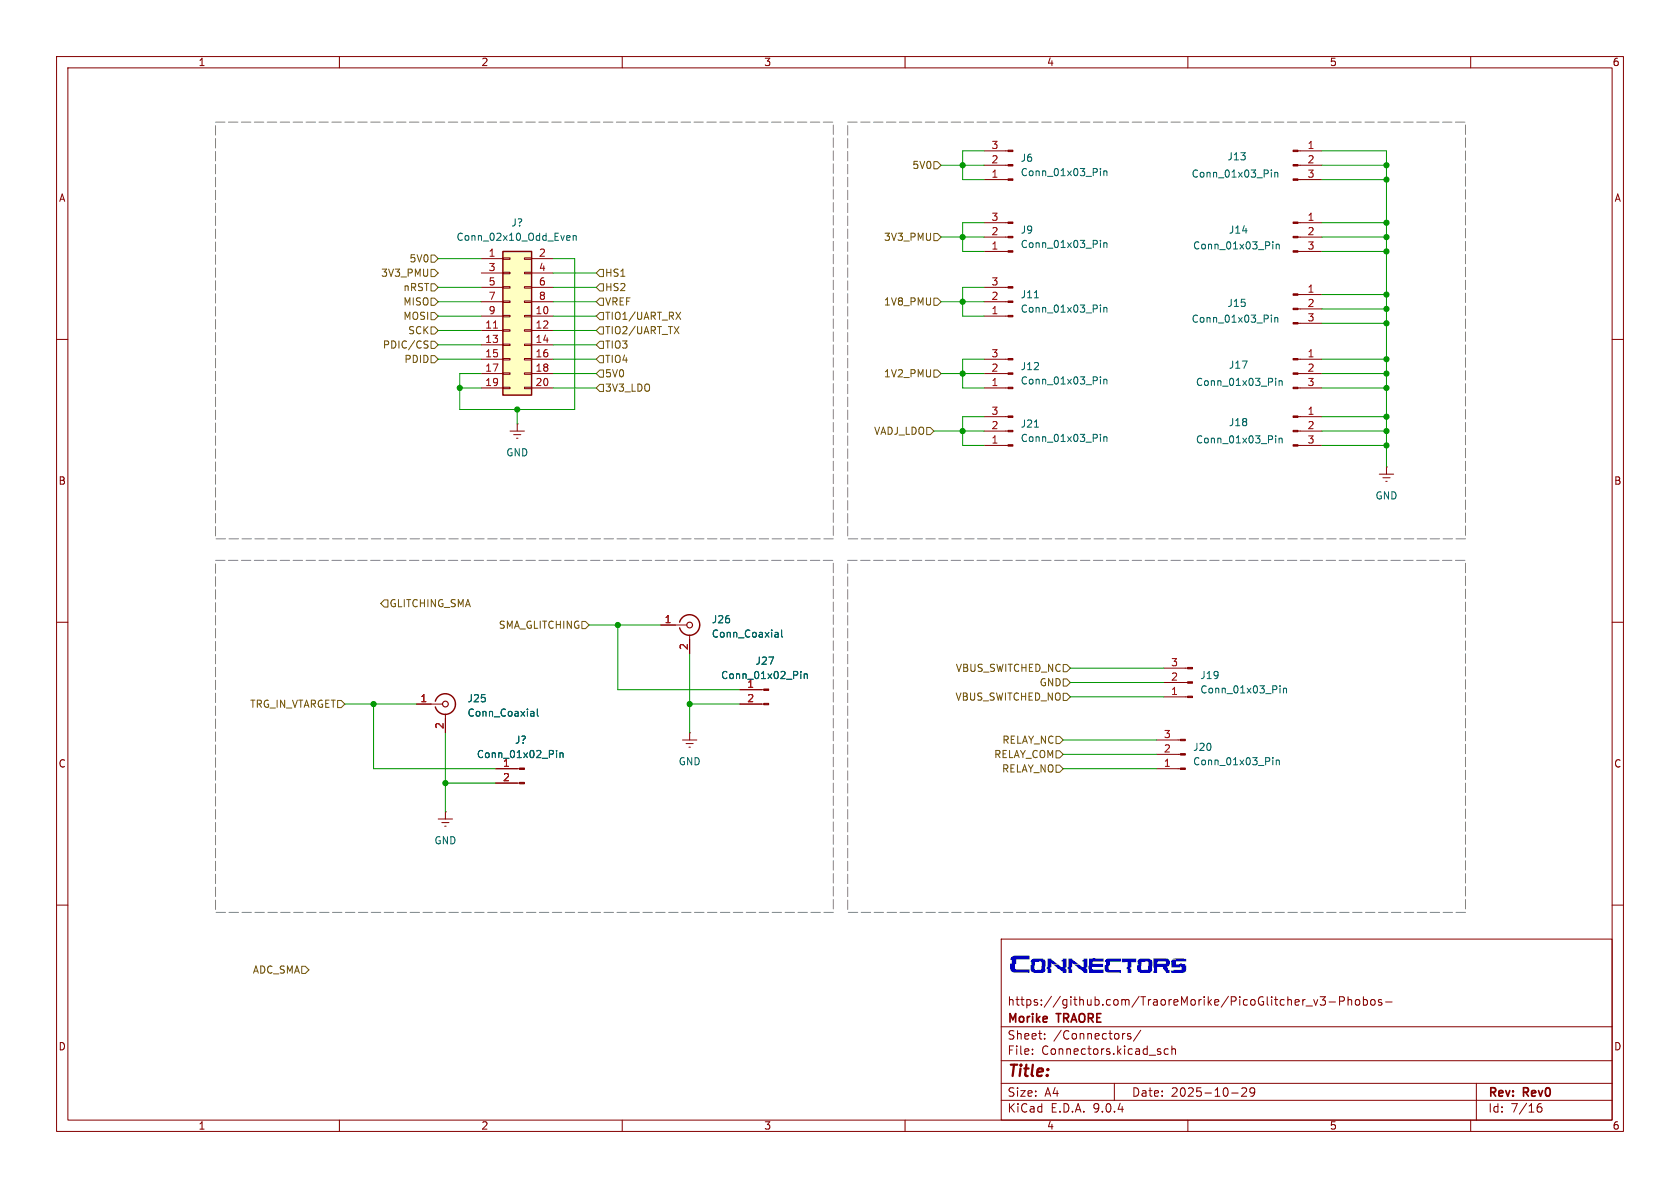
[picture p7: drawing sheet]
<svg xmlns="http://www.w3.org/2000/svg" width="297mm" height="210mm" viewBox="0 0 297 210" stroke-linecap="round" stroke-linejoin="round" font-family="sans-serif">
<defs><g id="words">
<text font-size="4.2" fill="#0000c2" x="178.4" y="172.5">Connectors</text>
<text font-size="2.8" fill="#840000" x="178" y="190.9">Title:</text>
<g font-size="2.1" fill="#840000">
<text x="178" y="178">https://github.com/TraoreMorike/PicoGlitcher_v3-Phobos-</text>
<text x="178" y="184">Sheet:</text>
<text x="178" y="181.2">Morike</text>
<text x="186.2" y="184">/Connectors/</text>
<text x="187" y="181.2">TRAORE</text>
<text x="178" y="186.7">File:</text>
<text x="184.1" y="186.7">Connectors.kicad_sch</text>
<text x="178" y="196.9">KiCad</text>
<text x="178" y="194.1">Size:</text>
<text x="184.7" y="194.1">A4</text>
<text x="185.7" y="196.9">E.D.A.</text>
<text x="193.3" y="196.9">9.0.4</text>
<text x="200" y="194.1">Date:</text>
<text x="207" y="194.1">2025-10-29</text>
<text x="263" y="194.3">Rev:</text>
<text x="263" y="196.9">Id:</text>
<text x="267.1" y="196.9">7/16</text>
<text x="269.4" y="194.3">Rev0</text>
</g>
<g font-size="1.8" fill="#840000">
<text x="35" y="11.9">1</text>
<text x="85" y="11.9">2</text>
<text x="135" y="11.9">3</text>
<text x="185" y="11.9">4</text>
<text x="235" y="11.9">5</text>
<text x="285" y="11.9">6</text>
<text x="10.3" y="35.9">A</text>
<text x="285.3" y="35.9">A</text>
<text x="10.3" y="85.9">B</text>
<text x="285.3" y="85.9">B</text>
<text x="10.3" y="135.9">C</text>
<text x="285.3" y="135.9">C</text>
<text x="10.3" y="185.9">D</text>
<text x="285.3" y="185.9">D</text>
<text x="35" y="199.9">1</text>
<text x="85" y="199.9">2</text>
<text x="135" y="199.9">3</text>
<text x="185" y="199.9">4</text>
<text x="235" y="199.9">5</text>
<text x="285" y="199.9">6</text>
</g>
<g font-size="1.8" fill="#a90000">
<text x="175.2" y="29">2</text>
<text x="175.2" y="26.4">3</text>
<text x="231.1" y="26.4">1</text>
<text x="231.1" y="29">2</text>
<text x="175.2" y="31.5">1</text>
<text x="231.1" y="31.5">3</text>
<text x="175.2" y="41.7">2</text>
<text x="175.2" y="39.1">3</text>
<text x="231.1" y="39.1">1</text>
<text x="231.1" y="41.7">2</text>
<text x="86.3" y="45.5">1</text>
<text x="95.2" y="45.5">2</text>
<text x="175.2" y="44.2">1</text>
<text x="231.1" y="44.2">3</text>
<text x="86.3" y="48">3</text>
<text x="86.3" y="50.5">5</text>
<text x="86.3" y="53.1">7</text>
<text x="95.2" y="48">4</text>
<text x="95.2" y="50.5">6</text>
<text x="95.2" y="53.1">8</text>
<text x="175.2" y="53.1">2</text>
<text x="175.2" y="50.5">3</text>
<text x="231.1" y="51.8">1</text>
<text x="85.7" y="58.2">11</text>
<text x="86.3" y="55.6">9</text>
<text x="94.6" y="55.6">10</text>
<text x="94.6" y="58.2">12</text>
<text x="175.2" y="55.6">1</text>
<text x="231.1" y="54.4">2</text>
<text x="231.1" y="56.9">3</text>
<text x="85.7" y="60.7">13</text>
<text x="85.7" y="63.2">15</text>
<text x="85.7" y="65.8">17</text>
<text x="94.6" y="60.7">14</text>
<text x="94.6" y="63.2">16</text>
<text x="94.6" y="65.8">18</text>
<text x="175.2" y="65.8">2</text>
<text x="175.2" y="63.2">3</text>
<text x="231.1" y="63.2">1</text>
<text x="231.1" y="65.8">2</text>
<text x="85.7" y="68.3">19</text>
<text x="94.6" y="68.3">20</text>
<text x="175.2" y="68.3">1</text>
<text x="231.1" y="68.3">3</text>
<text x="175.2" y="75.9">2</text>
<text x="175.2" y="73.4">3</text>
<text x="231.1" y="73.4">1</text>
<text x="231.1" y="75.9">2</text>
<text x="175.2" y="78.5">1</text>
<text x="231.1" y="78.5">3</text>
<text x="117.4" y="110.2">1</text>
<text x="121.7" y="115" transform="rotate(-90 121.7 115)">2</text>
<text x="206.9" y="117.9">3</text>
<text x="74.2" y="124.2">1</text>
<text x="132" y="121.7">1</text>
<text x="132" y="124.2">2</text>
<text x="206.9" y="122.9">1</text>
<text x="206.9" y="120.4">2</text>
<text x="78.5" y="129" transform="rotate(-90 78.5 129)">2</text>
<text x="205.7" y="130.6">3</text>
<text x="88.8" y="135.6">1</text>
<text x="205.7" y="135.6">1</text>
<text x="205.7" y="133.1">2</text>
<text x="88.8" y="138.2">2</text>
</g>
<g font-size="1.8" fill="#006464">
<text x="180.3" y="28.8">J6</text>
<text x="216.9" y="28.5">J13</text>
<text x="180.3" y="31.3">Conn_01x03_Pin</text>
<text x="210.6" y="31.6">Conn_01x03_Pin</text>
<text x="90.3" y="40.2">J?</text>
<text x="180.3" y="41.5">J9</text>
<text x="217.2" y="41.5">J14</text>
<text x="80.6" y="42.8">Conn_02x10_Odd_Even</text>
<text x="180.3" y="44">Conn_01x03_Pin</text>
<text x="210.8" y="44.3">Conn_01x03_Pin</text>
<text x="180.3" y="52.9">J11</text>
<text x="180.3" y="55.5">Conn_01x03_Pin</text>
<text x="210.6" y="57.3">Conn_01x03_Pin</text>
<text x="216.9" y="54.5">J15</text>
<text x="180.3" y="65.6">J12</text>
<text x="217.2" y="65.4">J17</text>
<text x="180.3" y="68.2">Conn_01x03_Pin</text>
<text x="211.3" y="68.4">Conn_01x03_Pin</text>
<text x="180.3" y="75.8">J21</text>
<text x="217.2" y="75.5">J18</text>
<text x="89.4" y="80.9">GND</text>
<text x="180.3" y="78.3">Conn_01x03_Pin</text>
<text x="211.3" y="78.6">Conn_01x03_Pin</text>
<text x="243.1" y="88.5">GND</text>
<text x="125.7" y="112.9">Conn_Coaxial</text>
<text x="125.7" y="110.4">J26</text>
<text x="133.5" y="117.7">J27</text>
<text x="82.6" y="124.3">J25</text>
<text x="127.4" y="120.2">Conn_01x02_Pin</text>
<text x="212.1" y="122.8">Conn_01x03_Pin</text>
<text x="212.1" y="120.2">J19</text>
<text x="82.6" y="126.9">Conn_Coaxial</text>
<text x="90.9" y="131.7">J?</text>
<text x="84.2" y="134.2">Conn_01x02_Pin</text>
<text x="119.9" y="135.5">GND</text>
<text x="210.8" y="135.5">Conn_01x03_Pin</text>
<text x="210.8" y="132.9">J20</text>
<text x="76.7" y="149.5">GND</text>
</g>
<g font-size="1.8" fill="#725600">
<text x="161.2" y="30.1">5V0</text>
<text x="72.3" y="46.6">5V0</text>
<text x="156.2" y="42.8">3V3_PMU</text>
<text x="67.3" y="49.1">3V3_PMU</text>
<text x="71.2" y="51.7">nRST</text>
<text x="106.9" y="49.1">HS1</text>
<text x="106.9" y="51.7">HS2</text>
<text x="71.2" y="54.2">MISO</text>
<text x="71.2" y="56.7">MOSI</text>
<text x="72.1" y="59.3">SCK</text>
<text x="106.9" y="59.3">TIO2/UART_TX</text>
<text x="106.9" y="54.2">VREF</text>
<text x="106.9" y="56.7">TIO1/UART_RX</text>
<text x="156.2" y="54.2">1V8_PMU</text>
<text x="67.6" y="61.8">PDIC/CS</text>
<text x="71.4" y="64.4">PDID</text>
<text x="106.9" y="64.4">TIO4</text>
<text x="106.9" y="61.8">TIO3</text>
<text x="106.9" y="66.9">5V0</text>
<text x="106.9" y="69.4">3V3_LDO</text>
<text x="156.2" y="66.9">1V2_PMU</text>
<text x="154.4" y="77.1">VADJ_LDO</text>
<text x="68.8" y="107.5">GLITCHING_SMA</text>
<text x="88.1" y="111.4">SMA_GLITCHING</text>
<text x="168.9" y="119">VBUS_SWITCHED_NC</text>
<text x="44.1" y="125.3">TRG_IN_VTARGET</text>
<text x="168.8" y="124.1">VBUS_SWITCHED_NO</text>
<text x="183.7" y="121.5">GND</text>
<text x="177.1" y="131.7">RELAY_NC</text>
<text x="175.7" y="134.2">RELAY_COM</text>
<text x="177" y="136.8">RELAY_NO</text>
<text x="44.6" y="172.3">ADC_SMA</text>
</g>
</g></defs>
<g fill="none" stroke="#840000" stroke-width=".18">
<path d="M10 10h277v190h-277zM12 12h273v186h-273zM60 10v2M110 10v2M160 10v2M210 10v2M260 10v2M174 39.4h4.2M174 31.8h4.2M174 29.2h4.2M174 26.7h4.2M229.5 39.4h4.2"/>
<path d="M229.5 31.8h4.2M229.5 29.2h4.2M229.5 26.7h4.2M174 55.9h4.2M174 53.3h4.2M174 50.8h4.2M174 44.5h4.2M174 41.9h4.2M229.5 52.1h4.2M229.5 54.6h4.2M229.5 57.2h4.2M229.5 44.5h4.2"/>
<path d="M229.5 41.9h4.2M10 60h2M174 73.7h4.2M174 76.2h4.2M174 78.7h4.2M174 63.5h4.2M174 66h4.2M174 68.6h4.2M229.5 73.7h4.2M229.5 76.2h4.2M229.5 78.7h4.2M229.5 63.5h4.2"/>
<path d="M229.5 66h4.2M229.5 68.6h4.2M285 60h2M243.8 83.8h2.6M244.5 84.5h1.2M245 85.1h.2M245.1 82.6h.1M245.1 82.6v1.2M10 110h2M205.7 118.1h4.3M285 110h2M204.5 135.9h4.2"/>
<path d="M204.5 133.4h4.2M204.5 130.8h4.2M205.7 123.2h4.3M205.7 120.7h4.3M10 160h2M177 166h108v32h-108zM230.9 177.8h1.1M232.2 176.7l.4 1 .4-1M233.4 176.2h.9l-.5 .6 .4 .1v.7l-.2 .1h-.4l-.2-.1M235 177.1h1.1M236.8 177l.7-.1 .2-.2-.1-.4-.2-.1h-.6v1.5M238.3 176.2v1.5"/>
<path d="M238.3 176.8l.2-.1 .4 .1 .1 .9M239.7 176.8l.2-.1 .4 .1 .1 .6-.2 .2-.3 .1-.2-.1zM241 176.8l.5-.1 .2 .3v.4l-.1 .2h-.6M241 176.2v1.5M242.4 176.8l.2-.1 .4 .1 .1 .6-.1 .2-.4 .1-.2-.1zM244.2 176.8l-.3-.1-.2 .2v.2l.5 .2v.3h-.5M245 177.1h1.1M285 160h2M60 198v2M110 198v2M160 198v2M177 194.5h108"/>
<path d="M177 191.5h108M177 187.5h108M177 181.5h108M182.5 186.3v.1M182.5 185.5v.1M184.7 183.6v.1M184.7 182.8v.1M197 191.5v3M198.7 182.7h.2M199.9 182.8l-.4-.1-.2 .2 .1 .2 .5 .2v.3h-.6M201.7 182.1l-1.3 2M205.2 186v.3"/>
<path d="M206.5 185.5l-.4-.1-.3 .3v.4l.2 .2h.5M207.2 185.5l.2-.1 .3 .1 .1 .9M207.2 184.9v1.5M210 198v2M217.7 193.2h1.2M219.5 192.4l.6-.1 .2 .1 .1 .3-.9 1.1h.9M221.8 192.9l-.3 .3h-.3l-.2-.3 .1-.5 .4-.1 .2 .1a.99 .99 0 0 1-.3 1.4h-.3M260 198v2M261 191.5v6.5M271.7 196l.3-.3h.5l.1 .3v.3l-.3 .3-.4-.1-.2-.2M272.5 195.1a.59 .59 0 0 0-.8 .6"/>
</g>
<g fill="#840000" stroke="#840000" stroke-width=".18">
<path d="M228.6 73.5h.9v.3h-.9z"/>
<path d="M228.6 76.1h.9v.2h-.9z"/>
<path d="M228.6 78.6h.9v.3h-.9z"/>
<path d="M210 123.1h.8v.2h-.8z"/>
<path d="M210 120.5h.8v.3h-.8z"/>
<path d="M210 118h.8v.2h-.8z"/>
<path d="M228.6 51.9h.9v.3h-.9z"/>
<path d="M228.6 54.5h.9v.2h-.9z"/>
<path d="M228.6 57h.9v.3h-.9z"/>
<path d="M228.6 63.4h.9v.2h-.9z"/>
<path d="M228.6 65.9h.9v.3h-.9z"/>
<path d="M228.6 68.5h.9v.2h-.9z"/>
<path d="M208.7 135.8h.8v.2h-.8z"/>
<path d="M208.7 133.2h.8v.3h-.8z"/>
<path d="M208.7 130.7h.8v.2h-.8z"/>
<path d="M178.2 78.6h.9v.3h-.9z"/>
<path d="M178.2 76.1h.9v.2h-.9z"/>
<path d="M178.2 73.5h.9v.3h-.9z"/>
<path d="M178.2 55.8h.9v.2h-.9z"/>
<path d="M178.2 53.2h.9v.3h-.9z"/>
<path d="M178.2 50.7h.9v.2h-.9z"/>
<path d="M178.2 44.3h.9v.3h-.9z"/>
<path d="M178.2 41.8h.9v.2h-.9z"/>
<path d="M178.2 39.2h.9v.3h-.9z"/>
<path d="M178.2 68.5h.9v.2h-.9z"/>
<path d="M178.2 65.9h.9v.3h-.9z"/>
<path d="M178.2 63.4h.9v.2h-.9z"/>
<path d="M178.2 31.6h.9v.3h-.9z"/>
<path d="M178.2 29.1h.9v.2h-.9z"/>
<path d="M178.2 26.5h.9v.3h-.9z"/>
<path d="M228.6 39.2h.9v.3h-.9z"/>
<path d="M228.6 41.8h.9v.2h-.9z"/>
<path d="M228.6 44.3h.9v.3h-.9z"/>
<path d="M228.6 26.5h.9v.3h-.9z"/>
<path d="M228.6 29.1h.9v.2h-.9z"/>
<path d="M228.6 31.6h.9v.3h-.9z"/>
</g>
<g fill="none" stroke="#006464" stroke-width=".18">
<path d="M194.5 29.8v.1M194.5 30.2v.9M195.1 30.2v.9M195.1 30.3l.2-.1 .3 .1 .1 .8M224.8 30v.2M224.8 30.5v.8M225.4 30.5v.8M225.4 30.6l.1-.1h.3l.1 .8M182.9 52.6h.7M194.5 42.5v.1M194.5 42.9v.9M194.5 53.9v.1"/>
<path d="M194.5 54.3v.9M195.1 42.9v.9M195.1 54.3v.9M195.1 43l.2-.1 .3 .1 .1 .8M195.1 54.5l.2-.2 .3 .1 .1 .8M224.8 55.7v.1M224.8 56.1v.9M225 42.7v.2M225 43.2v.8M225.4 56.1v.9M225.4 56.2l.1-.1 .3 .1 .1 .8M225.6 43.2v.8"/>
<path d="M225.6 43.3l.2-.1h.3l.1 .8M182.9 75.5h.7M194.5 66.6v.1M194.5 67v.9M194.5 76.8v.1M194.5 77.2v.8M195.1 67v.9M195.1 77.2v.8M195.1 77.3l.2-.1 .3 .1 .1 .7M195.1 67.2l.2-.2 .3 .1 .1 .8M225.5 66.9v.1M225.5 67.3v.8"/>
<path d="M225.5 77v.2M225.5 77.5v.8M226.1 67.3v.8M226.1 77.5v.8M226.1 77.6l.2-.1h.3l.1 .8M226.1 67.4l.2-.1 .3 .1 .1 .7M225 133.9v.2M225 134.4v.8M225.6 134.4v.8M225.6 134.5l.2-.1h.3l.1 .8M226.3 121.2v.2M226.3 121.7v.8"/>
<path d="M226.9 121.7v.8M226.9 121.8l.2-.1h.3v.8"/>
</g>
<path d="M88.9 44.5h5.1v25.4h-5.1z" fill="#ffffc2"/>
<path d="M88.9 44.5h5.1v25.4h-5.1zM120.1 110a1.81 1.81 0 0 1 2.8-1 1.81 1.81 0 0 1 0 2.9 1.81 1.81 0 0 1-2.7-.9M77 124a1.81 1.81 0 0 1 2.8-1 1.81 1.81 0 0 1 0 2.9 1.81 1.81 0 0 1-2.8-.9" fill="none" stroke="#840000" stroke-width=".25"/>
<g fill="none" stroke="#840000" stroke-width=".18">
<path d="M85.1 45.7h3.8M85.1 48.3h3.8M85.1 50.8h3.8M85.1 53.3h3.8M85.1 55.9h3.8M85.1 58.4h3.8M88.9 45.6h1.3v.2h-1.3zM88.9 48.1h1.3v.3h-1.3zM88.9 50.7h1.3v.2h-1.3zM88.9 53.2h1.3v.3h-1.3zM88.9 55.8h1.3v.2h-1.3zM88.9 58.3h1.3v.2h-1.3z"/>
<path d="M92.7 45.6h1.3v.2h-1.3zM92.7 48.1h1.3v.3h-1.3zM92.7 50.7h1.3v.2h-1.3zM92.7 53.2h1.3v.3h-1.3zM92.7 55.8h1.3v.2h-1.3zM92.7 58.3h1.3v.2h-1.3zM94 45.7h3.8M94 48.3h3.8M94 50.8h3.8M94 53.3h3.8M94 55.9h3.8M94 58.4h3.8"/>
<path d="M85.1 61h3.8M85.1 63.5h3.8M85.1 66h3.8M85.1 68.6h3.8M88.9 60.8h1.3v.3h-1.3zM88.9 63.4h1.3v.2h-1.3zM88.9 65.9h1.3v.3h-1.3zM88.9 68.5h1.3v.2h-1.3zM90.2 76.2h2.5M90.8 76.8h1.3M91.3 77.5h.3M91.4 74.9h.1"/>
<path d="M91.4 74.9v1.3M92.7 60.8h1.3v.3h-1.3zM92.7 63.4h1.3v.2h-1.3zM92.7 65.9h1.3v.3h-1.3zM92.7 68.5h1.3v.2h-1.3zM94 61h3.8M94 63.5h3.8M94 66h3.8M94 68.6h3.8M116.8 110.5h4.6M121.9 112.3v3.3M73.7 124.5h4.5"/>
<path d="M78.7 126.2v3.3M87.6 135.9h4.2M87.6 138.4h4.2M120.6 130.8h2.6M121.3 131.4h1.3M121.8 132.1h.2M121.9 129.5h.1M121.9 129.5v1.3M130.8 121.9h4.2M130.8 124.5h4.2M77.5 144.8h2.5M78.1 145.4h1.3"/>
<path d="M78.6 146.1h.3M78.7 143.5h.1M78.7 143.5v1.3"/>
</g>
<path d="M87.2 58h.8" fill="none" stroke="#a90000" stroke-width=".18"/>
<g fill="none" stroke="#006464" stroke-width=".18">
<path d="M100.4 41.6l.3 .1 .1 .2-.6 .2M100.7 42.4l-.3 .1M101.3 41.8l.2-.2 .3 .1 .1 .8M101.3 41.6v.9M137.1 111.8h.4l.1 .8M137.6 112.6h-.5M137.6 112.1h-.5M138.2 111.4v1.1l.2 .1M141.6 118.7v.1M141.6 119.1v.9M142.2 119.1v.9M142.2 119.2l.2-.1 .3 .1v.8"/>
<path d="M94 125.8h.3l.1 .8M94.4 126.5l-.4 .1M94.4 126.1h-.4M95 125.3v1.1l.2 .2M98.4 132.7v.1M98.4 133.1v.8M99 133.1v.8M99 133.2l.2-.1h.3v.8"/>
</g>
<g fill="#840000" stroke="#840000" stroke-width=".18">
<path d="M135 121.8h.9v.2h-.9z"/>
<path d="M135 124.3h.9v.3h-.9z"/>
<path d="M91.8 135.8h.9v.2h-.9z"/>
<path d="M91.8 138.3h.9v.3h-.9z"/>
</g>
<g fill="none" stroke="#840000" stroke-width=".2">
<circle cx="121.9" cy="110.5" r=".51"/>
<circle cx="78.7" cy="124.5" r=".51"/>
</g>
<g fill="none" stroke="#725600" stroke-width=".18">
<path d="M165.1 28.6h.6l.7 .6-.7 .6h-.6zM76.2 45.1h.6l.7 .6-.7 .7h-.6zM76.2 50.2h.6l.7 .6-.7 .6h-.6zM76.2 52.7h.6l.7 .6-.7 .7h-.6zM76.2 57.8h.6l.7 .6-.7 .7h-.6zM76.2 55.2h.6l.7 .7-.7 .6h-.6zM76.2 47.6h.6l.7 .7-.7 .6h-.6zM106 57.8h.7v1.3h-.7l-.6-.7zM106 52.7h.7v1.3h-.7l-.6-.7zM106 47.6h.7v1.3h-.7l-.6-.6zM106 50.2h.7v1.2h-.7l-.6-.6zM106 55.2h.7v1.3h-.7l-.6-.6z"/>
<path d="M119.2 57.7l.8 1.3M119.5 55.2l.8 1.3M120 57.7l-.8 1.3M120.3 55.2l-.8 1.3M165.1 52.7h.6l.7 .6-.7 .7h-.6zM165.1 41.3h.6l.7 .6-.7 .6h-.6zM75.2 60.9l.3 .1 .2 .3-.3 .2h-.3M75.2 60.3h.5M76.2 60.3h.6l.7 .7-.7 .6h-.6zM76.2 62.9h.6l.7 .6-.7 .6h-.6zM106 65.4h.7v1.3h-.7l-.6-.7zM106 67.9h.7v1.3h-.7l-.6-.6z"/>
<path d="M106 62.9h.7v1.2h-.7l-.6-.6zM106 60.3h.7v1.3h-.7l-.6-.6zM163.8 75.6h.7l.6 .6-.6 .6h-.7zM165.1 65.4h.6l.7 .6-.7 .7h-.6zM67.9 106h.7v1.3h-.7l-.6-.6zM102.9 109.9h.6l.6 .6-.6 .6h-.6zM188 117.5h.6l.6 .6-.6 .6h-.6zM59.7 123.8h.6l.7 .7-.7 .6h-.6zM186.7 130.2h.6l.7 .6-.7 .6h-.6zM186.7 135.3h.6l.7 .6-.7 .6h-.6zM186.7 132.7h.6l.7 .7-.7 .6h-.6zM188 122.6h.6l.6 .6-.6 .6h-.6z"/>
<path d="M188 120h.6l.6 .7-.6 .6h-.6zM53.3 170.8h.7l.6 .7-.6 .6h-.7z"/>
</g>
<g fill="none" stroke="#009600" stroke-width=".18">
<path d="M166.4 29.2h7.6M174 26.7h-3.8v5.1h3.8M174 39.4h-3.8v5.1h3.8M233.7 26.7h11.4v55.9M233.7 29.2h11.4M233.7 39.4h11.4M233.7 31.8h11.4M77.5 53.3h7.6M77.5 50.8h7.6M77.5 55.9h7.6M77.5 58.4h7.6M77.5 45.7h7.6"/>
<path d="M97.8 45.7h3.8v26.7h-20.3v-6.4h3.8M97.8 53.3h7.6M97.8 50.8h7.6M97.8 55.9h7.6M97.8 58.4h7.6M97.8 48.3h7.6M166.4 41.9h7.6M166.4 53.3h7.6M174 50.8h-3.8v5.1h3.8M233.7 41.9h11.4M233.7 44.5h11.4M233.7 57.2h11.4"/>
<path d="M233.7 54.6h11.4M233.7 52.1h11.4M77.5 63.5h7.6M77.5 61h7.6M81.3 68.6h3.8M91.4 72.4v2.5M97.8 63.5h7.6M97.8 66h7.6M97.8 61h7.6M97.8 68.6h7.6M165.1 76.2h8.9M166.4 66h7.6"/>
<path d="M174 63.5h-3.8v5.1h3.8M174 73.7h-3.8v5h3.8M233.7 63.5h11.4M233.7 76.2h11.4M233.7 66h11.4M233.7 68.6h11.4M233.7 78.7h11.4M233.7 73.7h11.4M104.1 110.5h12.7M109.2 110.5v11.4h21.6M121.9 115.6v13.9M189.2 118.1h16.5"/>
<path d="M61 124.5h12.7M66 124.5v11.4h21.6M78.7 129.5v14M78.7 138.4h8.9M121.9 124.5h8.9M188 133.4h16.5M188 130.8h16.5M188 135.9h16.5M189.2 123.2h16.5M189.2 120.7h16.5"/>
</g>
<g fill="#0000c2">
<path d="M201.3 169.6l.4-.1h1.7h-.1a.56 .56 0 0 1 .4 .6v.7h-.1v.6h.1a.68 .68 0 0 1-.7 .6l-1.6-.1h.2a.54 .54 0 0 1-.6-.6h.3v-.6h.4v.6l.2 .2 1.1-.1v-.4v-.8l-.1-.2h-1.1v.7h-.5v-.7v1.3h-.3v-.7l.2-.1-.1-.4z"/>
<path d="M203.9 169.4h2.3a.75 .75 0 0 1 .6 .7 .75 .75 0 0 1-.5 .8l.3 .6h.3v.2h-.2l.1 .3h-.6l-.6-.9h.1l-.1-.2h-1v1.1h-.7v-.4h.1v-.5h-.1v-.2h.2v-.8h.5v.3h1.4l.2-.2-.1-.2h-1.4v.1h-.6l-.1-.2v1h-.1z"/>
<path d="M207.3 169.6l.4-.2 2 .1v.5h-1.8v.4h.7v-.1h.3v.1h.6v.3h.2l-.1 1 .1 .1-.5 .2h-2.2v-.4h.5v-.2h1.4v-.5h.1h-.4v.1h-1.5v-.5l1.4 .1-1.4-.1v-.5l.1-.3h.8z"/>
</g>
<path d="M38.1 21.6h109.2v73.7h-109.2zM149.9 21.6h109.2v73.7h-109.2zM38.1 99.1h109.2v62.2h-109.2zM149.9 99.1h109.2v62.2h-109.2z" fill="none" stroke="#848484" stroke-width=".18" stroke-dasharray="1.7 .6"/>
<g fill="none" stroke="#006464" stroke-width=".18">
<path d="M137.1 111.8h.4l.1 .8M137.6 112.6h-.5M137.6 112.1h-.5M138.2 111.4v1.1l.2 .1M141.6 118.7v.1M141.6 119.1v.9M142.2 119.1v.9M142.2 119.2l.2-.1 .3 .1v.8M94 125.8h.3l.1 .8M94.4 126.5l-.4 .1M94.4 126.1h-.4M95 125.3v1.1l.2 .2"/>
<path d="M98.4 132.7v.1M98.4 133.1v.8M99 133.1v.8M99 133.2l.2-.1h.3v.8"/>
</g>
<path d="M116.8 110.5h2.6M121.9 113v2.6M73.7 124.5h2.5M78.7 127v2.5M87.6 135.9h3.8M87.6 138.4h3.8M130.8 121.9h3.8M130.8 124.5h3.8" fill="none" stroke="#840000" stroke-width=".18"/>
<g fill="#009600" stroke="#009600" stroke-width=".18">
<circle cx="170.2" cy="29.2" r=".46"/>
<circle cx="170.2" cy="53.3" r=".46"/>
<circle cx="170.2" cy="76.2" r=".46"/>
<circle cx="170.2" cy="41.9" r=".46"/>
<circle cx="78.7" cy="138.4" r=".46"/>
<circle cx="109.2" cy="110.5" r=".46"/>
<circle cx="121.9" cy="124.5" r=".46"/>
<circle cx="245.1" cy="66" r=".46"/>
<circle cx="245.1" cy="76.2" r=".46"/>
<circle cx="245.1" cy="78.7" r=".46"/>
<circle cx="245.1" cy="63.5" r=".46"/>
<circle cx="170.2" cy="66" r=".46"/>
<circle cx="245.1" cy="57.2" r=".46"/>
<circle cx="245.1" cy="73.7" r=".46"/>
<circle cx="245.1" cy="68.6" r=".46"/>
<circle cx="245.1" cy="41.9" r=".46"/>
<circle cx="245.1" cy="44.5" r=".46"/>
<circle cx="245.1" cy="39.4" r=".46"/>
<circle cx="245.1" cy="29.2" r=".46"/>
<circle cx="245.1" cy="54.6" r=".46"/>
<circle cx="245.1" cy="52.1" r=".46"/>
<circle cx="245.1" cy="31.8" r=".46"/>
<circle cx="81.3" cy="68.6" r=".46"/>
<circle cx="91.4" cy="72.4" r=".46"/>
<circle cx="66" cy="124.5" r=".46"/>
</g>
<use href="#words"/>
</svg>
